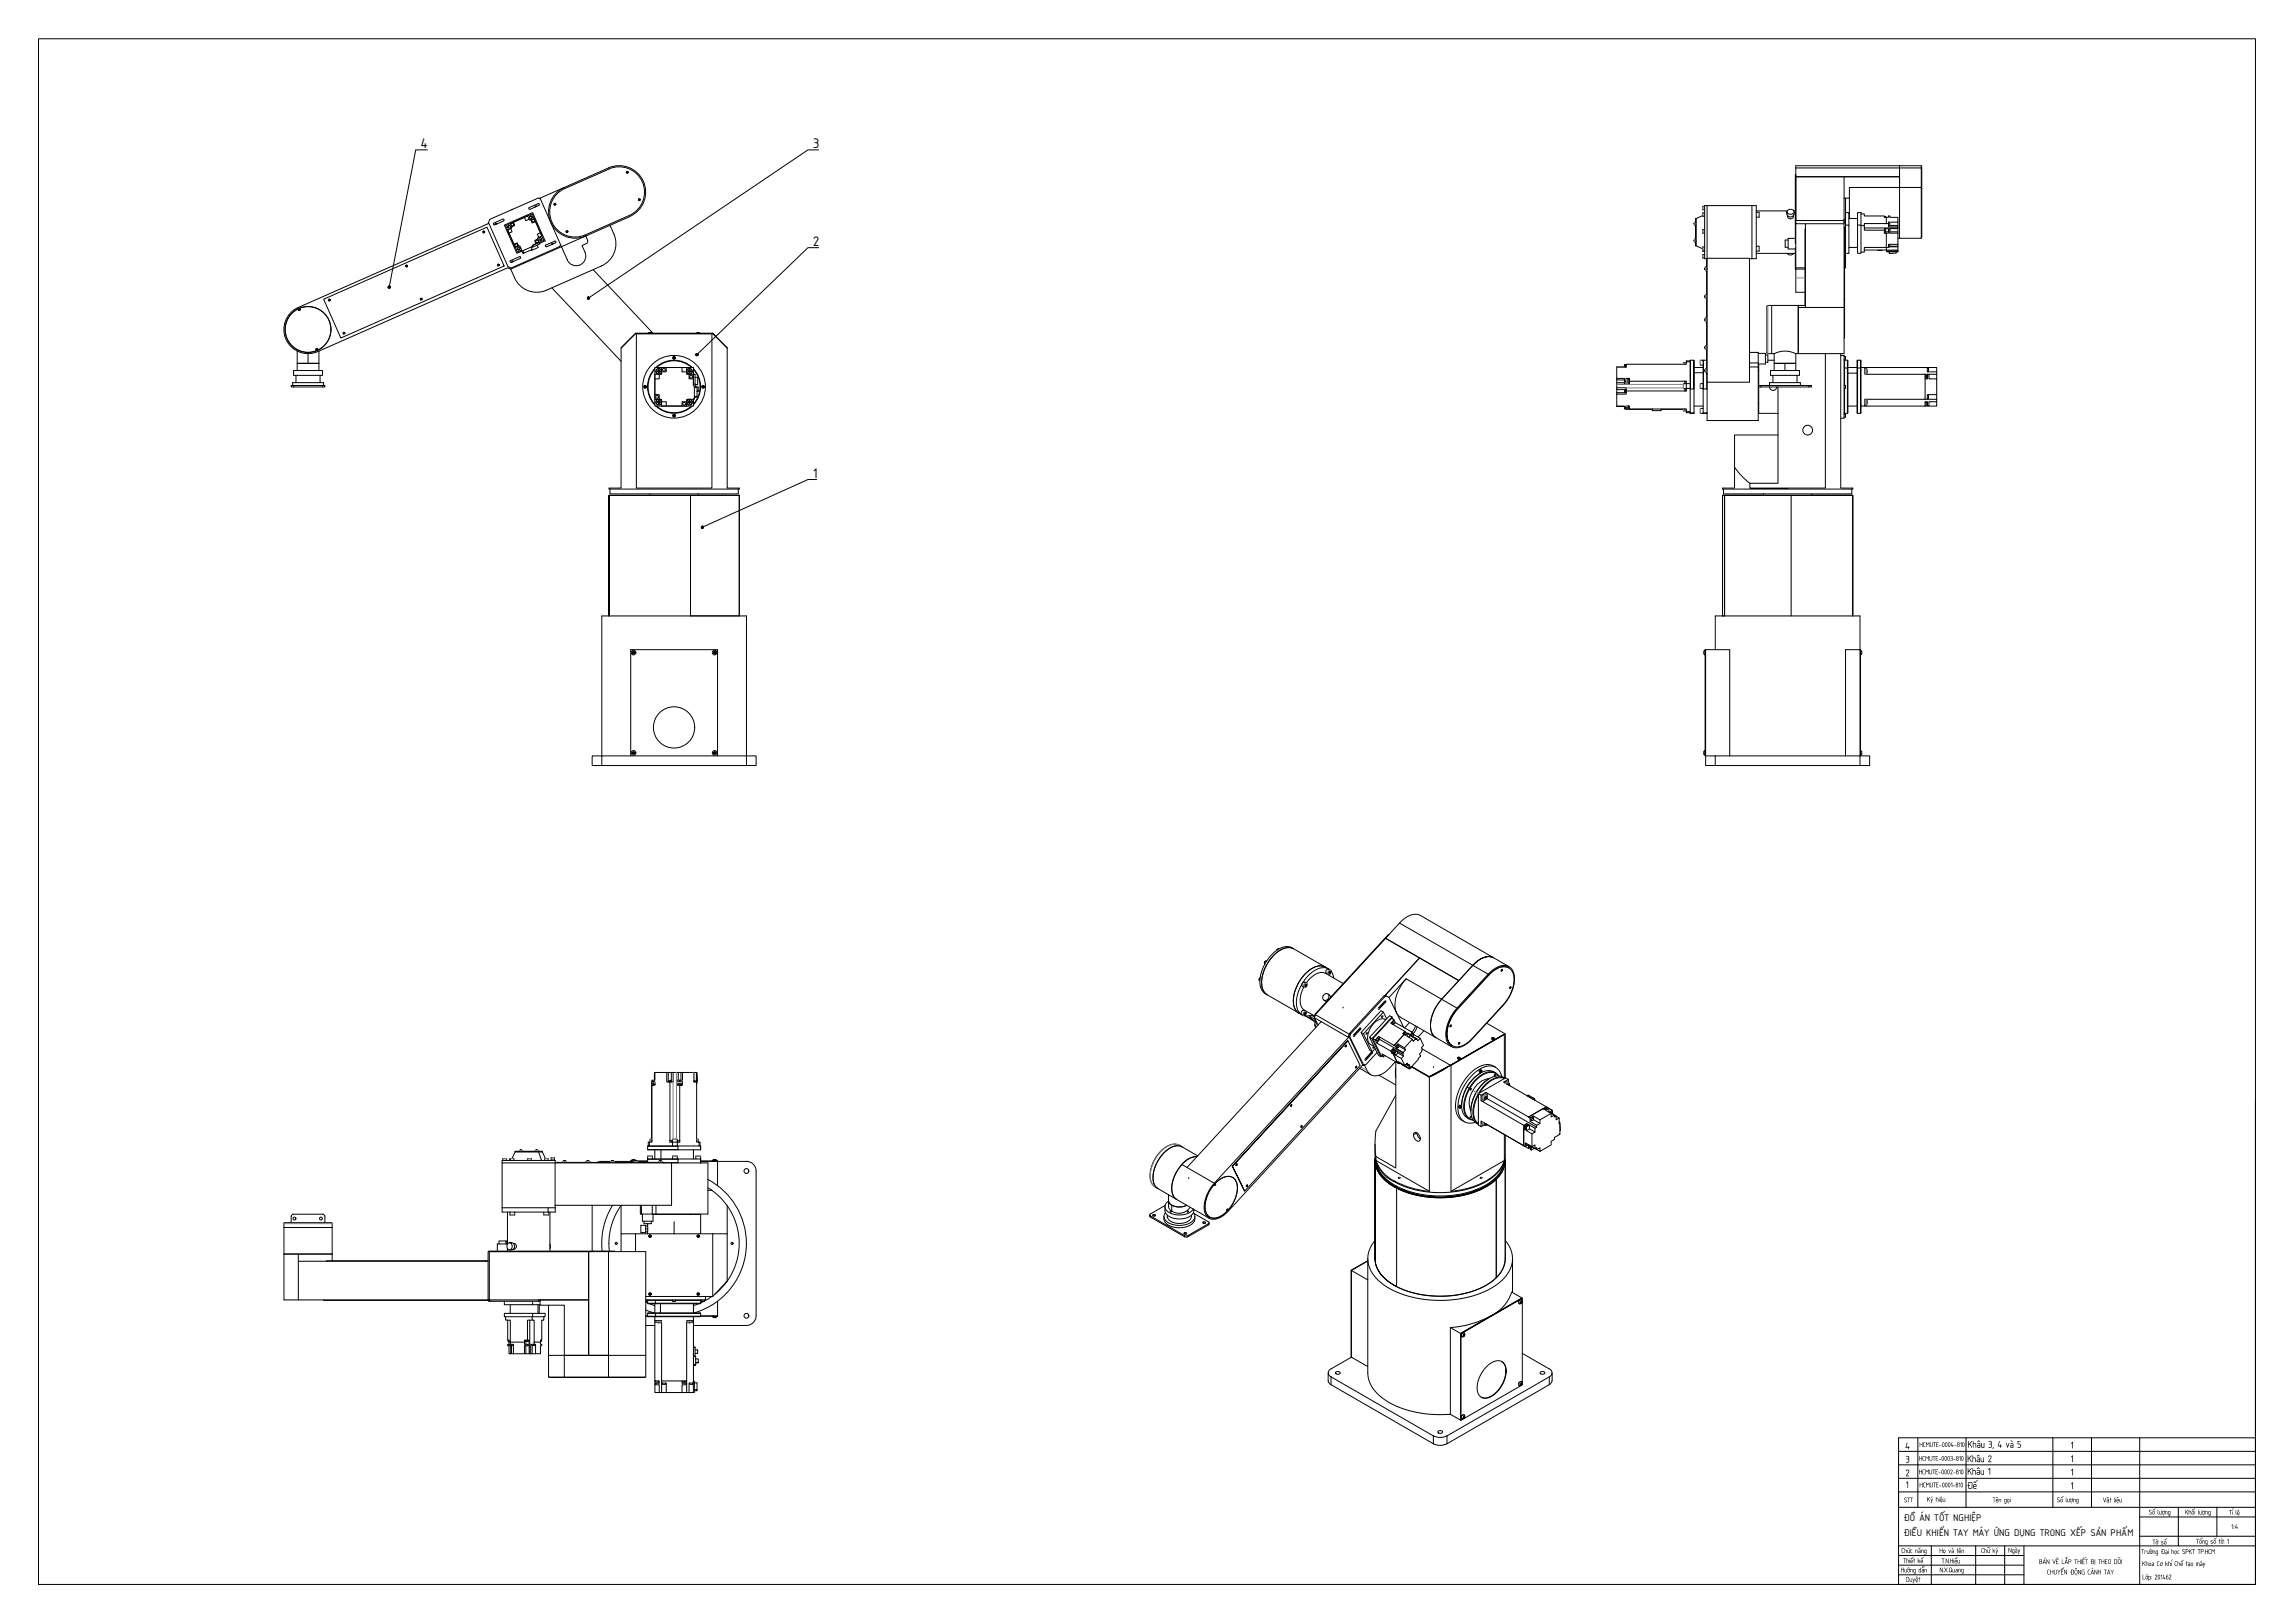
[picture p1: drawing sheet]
<svg xmlns="http://www.w3.org/2000/svg" width="1189mm" height="841mm" viewBox="0 0 1189 841" stroke-linecap="round" stroke-linejoin="round" font-family="sans-serif">
<defs><g id="words">
<g font-size="7.8">
<text x="218" y="77">4</text>
<text x="421" y="77">3</text>
<text x="421" y="127">2</text>
<text x="421" y="248">1</text>
</g>
<g font-size="5.4">
<text x="987" y="751">4</text>
<text x="1020" y="750">Khâu 3, 4 và 5</text>
<text x="1073" y="751">1</text>
<text x="987" y="758">3</text>
<text x="1019" y="758">Khâu 2</text>
<text x="1073" y="758">1</text>
<text x="987" y="765">2</text>
<text x="1019" y="764">Khâu 1</text>
<text x="1073" y="765">1</text>
<text x="987" y="771">1</text>
<text x="1019" y="771">Đế</text>
<text x="1073" y="772">1</text>
<text x="987" y="788">ĐỒ ÁN TỐT NGHIỆP</text>
<text x="987" y="796">ĐIỀU KHIỂN TAY MÁY ỨNG DỤNG TRONG XẾP SẢN PHẨM</text>
</g>
<g font-size="3.9">
<text x="987" y="779">STT</text>
<text x="1033" y="778">Tên gọi</text>
<text x="1066" y="778">Số lượng</text>
<text x="1090" y="778">Vật liệu</text>
<text x="1113" y="785">Số lượng</text>
<text x="1132" y="785">Khối lượng</text>
<text x="1155" y="785">Tỉ lệ</text>
<text x="1156" y="792">1:4</text>
<text x="1115" y="800">Tờ số</text>
<text x="1138" y="800">Tổng số tờ: 1</text>
<text x="985" y="805">Chức năng</text>
<text x="986" y="810">Thiết kế</text>
<text x="1005" y="805">Họ và tên</text>
<text x="1027" y="805">Chữ ký</text>
<text x="1041" y="805">Ngày</text>
<text x="1110" y="805">Trường Đại học SPKT TP.HCM</text>
<text x="985" y="815">Hướng dẫn</text>
<text x="1005" y="815">N.X.Quang</text>
<text x="1057" y="810">BẢN VẼ LẮP THIẾT BỊ THEO DÕI</text>
<text x="1061" y="816">CHUYỂN ĐỘNG CÁNH TAY</text>
<text x="1110" y="812">Khoa Cơ khí Chế tạo máy</text>
<text x="988" y="820">Duyệt</text>
<text x="1110" y="818">Lớp: 201462</text>
</g>
</g></defs>
<!-- layer: 0 -->
<g fill="none" stroke="#000" stroke-width=".52">
<path d="M289 100l4-2 23-10a13 13 0 0 1 17 6 13 13 0 0 1-7 18l-23 10a13 13 0 0 1-16-5 13 13 0 0 1 2-17zM292 97l-12 6 11 25 13-6M292 97l23-10a14 14 0 0 1 18 7 14 14 0 0 1-7 18l-22 10M292 97a14 14 0 0 0-7 18 14 14 0 0 0 19 7M325 89h.1M931 87v-1h65v1M931 87h53v5h-53zM956 92h-25v22M984 97h12v26h-12M984 97v-10h12v10M984 86v1M984 97v26"/>
<path d="M996 98v25M996 88v10M996 86v2M253 115v1l-98 43M256 116l5-2-5 3M257 116h1h-1zM263 118h.1M263 117v1M264 117l-1 1M265 118l-2 1 1 2M266 109h-1M266 115l6-2 1 1h1h1l1 2 2-1 2 6h-2l1 2v1l-2 1 1 1-2 1v1l-6 2-1-3v1l-1-2-2 1-2-6 1-1v-2l2-1z"/>
<path d="M266 115l-2 1 1 2M272 113l1-1 1 2M272 113l4-2 4 10M272 113l-10 4 2 4M274 108h1M275 112h1M275 112h.1M275 114l2-1 1 2M278 107h-1h1M279 105v1l-4 2M279 106l-5 2M280 103h.1"/>
<path d="M280 103h-1l-25 11-1 1 10 23 2 1 25-11 1-1M288 106h-1M316 117l2 4M331 103v1M878 116h.1M878 116l1 1M879 115l-1 1M879 113v14M882 109h.1M882 112h.1M882 107v2M882 112l-3 1"/>
<path d="M882 110v2M882 119v2M882 119h.1M882 107h.1M882 110h.1M882 119h1M882 109h1M882 107h1M882 112h1M882 110h1M885 107v27M908 107v27"/>
<path d="M910 109h16M910 110h2M912 110h.1M912 112l-2 1M912 110v2M926 110a1.7 1.7 0 0 0 2 1 1.7 1.7 0 0 0 1-2l-1-1-2 1v2a1.9 1.9 0 0 0 2 1 1.9 1.9 0 0 0 2-1v-1M926 112l1 1a1.5 1.5 0 0 0 2 0 1.5 1.5 0 0 0 0-1M930 109h.1M930 114l1 2M930 114v-24l1 24M930 114h1M930 116v10"/>
<path d="M931 116v23M936 119v36M936 116h-5v-2h25v2M956 103v-11h28v5h-26v6h-2M956 118v37M956 114v1v-1M956 114v-11v11M956 114h.1M956 115v23M956 117h2v14h-2M956 110h2v7M958 113h5"/>
<path d="M958 103v10M963 110h1v7h-1zM963 117v14h1v-14M964 117h2v2h11v2h1v7h-12v3h-2M964 111h2v1h11v1h1v3h-12v1M966 118h18M977 119v1M977 112h.1M977 120h.1M977 112v1M978 116h1v2h5M978 113l1-1v1h5v4"/>
<path d="M979 119v2h-1M979 116v1M979 117h5v1M979 119v2h5M984 118h-5v1v-1h-2v1M984 115h-5v1M984 118h.1M984 118v2M259 137h-1v1M264 121l4 10 2-1M265 139h-2l-98 43a13 13 0 0 1-17-6 13 13 0 0 1 7-17M265 135h1l-1 1z"/>
<path d="M266 127l1 1h2M268 129h1M269 129v1M270 134v-1h-1l-4 2-1 1h1l5-2M270 130l1 1h1M275 128l1 1-4 2-1-1M278 127l1 1-4 1M279 124v2h-1M279 126h1l-5 2M279 126l-3 1M280 126l3-1-7-15-15 7 7 14 2-1M280 121l1 1-2 1"/>
<path d="M280 121l2 4-3 1M280 124h.1M281 124h-1M281 124l-1 1M283 128v-1l4-2h1v1l-5 2M286 126h1l-1 1zM294 120h-1M294 135l-3-7-26 11 2 5M304 122v4l-2 1 1 4a5 5 0 0 1-2 6 5 5 0 0 1-7-2M307 140l31 33M318 121a13 13 0 0 1-6 17l-29 12a13 13 0 0 1-16-6M878 125h.1"/>
<path d="M878 125h1M878 124v1M878 124h.1M879 124h-1M879 125v2M879 127l3 2M882 121h.1M882 130h1M882 134h.1M882 130h.1M882 128v2M882 132v2"/>
<path d="M882 128h.1M882 132h.1M882 121h1M882 128h1M882 134h1M882 132h1M884 139v1M884 140h.1M884 138v1M884 138h.1M884 139l1 63h-2v-15M884 134l1 5"/>
<path d="M885 134h22v64h-22zM885 134h-2v-27h27v27h-3M910 130h2M910 131h20M910 128h2M912 128h.1M912 130h.1M912 128v2M926 131l2 1 2-1M927 124h-2v4h2M930 128l1 11M930 139h1"/>
<path d="M930 124h-3v5h3M931 139h4M935 139h-4v12h4M956 138v1M958 128h5M966 130h12M973 130h2M977 120h2M978 121h.1M978 130h6h-6zM978 130h6M979 128h5"/>
<path d="M979 130v1M979 130v1h4v-1M979 127v1M979 120h5v1M984 127h-5v1h-1v2M984 127v1h-5M984 121v6M984 128v2M155 160v1l-1-1a12 12 0 0 0-5 16 12 12 0 0 0 15 6v-1h1M155 160a12 12 0 0 1 15 6 12 12 0 0 1-5 15M168 155l84-37 9 20-84 37zM219 155h-1"/>
<path d="M286 149l36 38M884 153v2M918 158v25a19 19 0 0 1 12 0h2v-25v25h24v-24h-24M935 155v3M936 158l-20 1v24h2M936 159v-43h20v43M956 155v20M179 173l-1-1v1M329 173l-7 7v73h-6h67h-6v-73l-8-7 8 7M329 173l-7 7M330 173h39v80h-39zM336 173h.1"/>
<path d="M336 173h2M336 172v1M337 172l1 1M338 173h.1M361 173h.1M361 173h2M361 172l2 1M362 172l-1 1M363 173h.1M369 173h-40h40M884 165v1M884 166v1"/>
<path d="M884 166h.1M884 167h.1M884 179v1M884 179h.1M884 165h.1M152 200v-2h16v2M152 200h15v1h-15zM152 200h-1v1h1M152 192h15v3h-15zM153 195v3M154 182v6h11h-11v4M160 183v5"/>
<path d="M165 182v10M166 195v3M167 200h1v1h-1M339 191a14 14 0 0 0 0 19M339 191a13 13 0 0 0 0 18M340 190a14 14 0 0 1 19 0M340 190a13 13 0 0 1 18 0M341 193h.1M341 192v1M341 192h.1M341 193h1M341 192h1"/>
<path d="M342 192h.1M342 193h.1M342 194h-3v2M342 192v1M343 193h2v-3h8v3h3v1h1v2h2l1 11h-4v1h-3v2h-8v-2h-2v-1h-1v-3h-3v-8h3v-2h1zM343 192a1.6 1.6 0 0 0-3-1 1.6 1.6 0 0 0 1 3M343 193l-1 1M345 190h-2v3M349 185l1 1zM353 190h3v3M356 192a1.5 1.5 0 0 1 2-1 1.5 1.5 0 0 1 0 3M356 193l1 1h2v2"/>
<path d="M357 193h.1M357 192h.1M357 192v1M357 192l1 1M357 192h1M358 192v1M358 193h-1M359 191a13 13 0 0 1 0 18M359 191a14 14 0 0 1 0 19M359 194h.1M359 194v-4h-20v20h20v-3M359 199h2v2"/>
<path d="M359 194h1v5M359 194v6M360 196h2v3h-1M838 196h4v2h1v-2h1M838 199v2h5v2M838 196v1h4M838 190h4v-1h1v1M838 190v6M838 197v1M838 199h.1M842 198v1h-4M842 198h-4v1"/>
<path d="M842 190h.1M843 198v1h1v-1M843 190h-1h-4M844 196v1M844 198v1M844 197v1M844 197v1h30v3h2M872 199v2M872 188v1M872 188h.1M872 199h.1M873 188h1"/>
<path d="M873 199h1M873 198v1M876 187h-2v2h-31v1h-5M876 187h-2M876 199h-3M876 187v15h2M878 187h-2v15M878 187v15zM878 190h5M878 193h5M881 199v2M881 199h.1"/>
<path d="M881 199h2M883 189h-2v-2h2v15M884 192v1M884 180h.1M884 192h.1M884 180v1M884 181h.1M884 193h.1M884 191v1M884 191h.1M884 187h-1M907 190h4v28h-26v-20"/>
<path d="M907 183h4v5h-4M911 183h4v6h-4M911 192h.1M911 188v2M911 189v11M913 200h25v1h-25M913 200h-2v1h2M913 200v1M915 184h1v4h-1M916 187h3M917 200v-2h16v2M918 192h15v3h-15z"/>
<path d="M919 195v3M919 183v9M925 192v-4h6v4M931 183v5h-12h6M931 195v3M938 200h1v1h-1M946 183v70h-20M954 183v70h6h-34M954 184h2v33h-2M956 185h.1M956 200h.1M956 200v-9h1v23"/>
<path d="M956 187h1M956 187h.1M956 187v4M956 185v1M956 200v1M956 186h.1M957 187l1 27h-2M957 187v4M958 190h4M958 193h4M963 187v27M963 191h1v23"/>
<path d="M963 187h1M964 187v3M964 187v4M964 190h2v4h32v13h-32v3h-2zM966 191l1 1M966 190h1v2M967 190h32v3h5v1M967 193v1M967 192v2M998 194v1M998 194h1M998 195v1"/>
<path d="M999 191v1M999 190h5v3M999 194v2h-1M999 194h1v2h4v8h-5v3h-1M1000 194h4v2M334 200l1 1zM339 204v3h3M340 210a14 14 0 0 0 19 0M340 210a13 13 0 0 0 18 0M341 209v-1zM341 208v1M341 208h.1"/>
<path d="M341 207a1.5 1.5 0 0 0-1 2 1.5 1.5 0 0 0 3 0M341 209h1M341 208h1M341 208l1 1M342 208h.1M342 208v1M342 208h-1M342 207l1 1M342 209l-1-1 1 1M343 208v2h2M349 215l1 1zM356 208v2h-3"/>
<path d="M357 209v-1zM357 208h.1M357 208v1M357 207l-1 1M357 209h.1M357 208l1 1zM357 208h1M358 207a1.5 1.5 0 0 1 0 2 1.5 1.5 0 0 1-2 0M358 208v1M359 207h.1M360 201h1v4h-1M361 200h1v3h-1"/>
<path d="M361 205v1h-1M362 203h-1M364 200l1 1zM838 210h4v2h1v-2h1v2h30v1h2M838 201v1h5h-1v1h1h-5v1M838 210l4 1M838 202v1M838 204v6M842 202v1M843 202v1M843 211h.1M843 203h.1"/>
<path d="M843 211h1M843 211v1h13M844 210v1M844 211v1M856 212v1h5v-1M861 212h11M872 213h.1M872 201h.1M872 212v1M873 213h1M873 201h1M873 202h1"/>
<path d="M873 201v2M874 201v2h-31v1h-5M874 213v1h2M876 214h2M876 202v12h2v-12M878 214h.1M878 210h5M881 214h.1M881 201h.1M881 201h2M883 212h-2v2M883 202v12h2"/>
<path d="M883 214h.1M883 202h.1M885 202h.1M885 214h-4M911 209h.1M911 201v13h10M917 200a1.9 1.9 0 0 0 2 2 1.9 1.9 0 0 0 2-2M921 201v49h-14M956 215h.1M956 214h.1M956 201v13M956 215v1"/>
<path d="M956 201h.1M958 210h4M964 210v4h-1M966 210h32M967 207v1M967 209v1M967 209l-1 1M967 208v1M998 209v1M998 210h1M999 205v1M1004 204v3h-5"/>
<path d="M1004 207v1h-4v2h-1v-2h-1v2M1004 208v2h-4M921 225h-22v17M316 257h42v62M316 253v3h67v-3M337 256v1M358 257h25v62h-25zM358 257h.1M362 256v1M383 257h-67v62M893 257h1v62h-1zM893 257h35"/>
<path d="M893 253v3h67v-3M894 257h.1M899 242l4 5 4 3M899 242v11h-6h33h-19v-3M914 256v1M939 256v1h20M959 257h.1M960 257v62v-62M960 257h-32v62M960 257h-66v62M316 319v-62v62M328 338h1z"/>
<path d="M370 338h1zM884 337l-1 2h1M884 339h.1M884 337h.1M884 337v2M884 337v55v-55h12v55M889 337v-18h75v18h-8v55M964 339h.1M964 337h.1M964 337l1 2h-1M964 337v2M312 392h75v5h-75z"/>
<path d="M312 397h-5v-5h5v-73h75v73h5v5h-5M327 392v-55h45v55M328 390h1v1zM370 390h1zM884 389l-1 2h1M884 389v2M884 391h.1M884 389h.1M884 392h5v5h-5zM889 392h75v5h-75M964 392v-55v55h5v5h-5M964 391h.1"/>
<path d="M964 389h.1M964 389l1 2h-1M964 389v2M725 478l5-3a7 7 0 0 1 6-1l46 27M725 478l38 22 5-3a7 7 0 0 1 6-1 9 9 0 0 0-11 4l-7 8-38-22zM656 499v1M656 498l-1 1M656 498h-1v1M656 498h.1M663 492h-1M663 492h.1M670 492a11 11 0 0 0-12 5 16 16 0 0 0-3 17l2 1"/>
<path d="M670 492a8 8 0 0 0-11 2 18 18 0 0 0-5 19l3 2M670 492a11 11 0 0 0-12 6 15 15 0 0 0-3 16l2 1M670 492l17 9M720 484l-38 41zM736 496l20 12-9 10-18-11-9 10-2-1zM652 508l1-1v1M653 508h.1M657 515l16 10M676 512a9 9 0 0 0 0 11l5 4M676 509a1.5 1.5 0 0 0-1 2l1 1a2.1 2.1 0 0 1 1-3 8 8 0 0 1 10-5l9 6M676 509l1 1M677 510l-1 1"/>
<path d="M677 510v1M677 510v1h-1zM677 510l-1 1h1M677 510v1l-1 1M686 516a1.7 1.7 0 0 1 2 0 1.7 1.7 0 0 1 0 2 1.7 1.7 0 0 1-2 0zM686 518l1 1M687 501a10 10 0 0 0-11 5 17 17 0 0 0-4 17l1 2M687 501l1 1M687 519h1M688 515l2 2M689 502a1.4 1.4 0 0 0-2 1 1.4 1.4 0 0 0 0 1l1 1M689 504h.1"/>
<path d="M689 502l1 1M689 502a10 10 0 0 0-12 5 17 17 0 0 0-4 17l2 2M689 502h.1M689 504l1-1-1 2zM689 503a.8 .8 0 0 1 1 0 .8 .8 0 0 1 0 1 1.1 1.1 0 0 1-2 1 1.1 1.1 0 0 1 1-2zM689 503v1M689 503h.1M689 503h1M690 516v1M690 503h.1M690 503l1 4M717 520h.1"/>
<path d="M718 519h-1M718 516l18-20-18-10-36 40M718 519l-4 4zM718 516h-1l-18 19v2h1M718 516h-1M718 519h-1l-3 3M719 516h-1l-18 20v1l7 15M729 507a18 18 0 0 0-5 18l-4-8M771 505l-8-5-16 18a17 17 0 0 0-4 18l1 2M771 505a9 9 0 0 1 12-3 15 15 0 0 1-3 17l-17 19a9 9 0 0 1-12 3 15 15 0 0 1 3-17zM772 505l-17 18M778 503v-1v1"/>
<path d="M782 502a9 9 0 0 0-11 3M782 512l1-1-1 1M673 525l2 1M675 526h1M676 525h1l-1 1zM676 524a.7 .7 0 0 1 1 0 1 1 0 0 1 0 2 1 1 0 0 1-2 0 .8 .8 0 0 1 1-1zM676 525l1 1M676 525h.1M676 525h1M677 524h-1a1.4 1.4 0 0 0-2 0 1.4 1.4 0 0 0 1 2M678 526l4 3M679 527h.1"/>
<path d="M679 527v1M680 526h-4M681 527l2 4M682 525l-1 2-1-1M682 532h.1M682 529l-5-3 5 4M682 529l-1 2 1 1M682 530v3M685 529l-4-2 1-1 17 10v2M696 522h.1M698 539l-59 65zM699 539l6 13-60 65"/>
<path d="M699 538l-70 75a15 15 0 0 0-4 17 6 6 0 0 0 10-1l71-77h1M699 538l-14-9-70 76M699 537l8 15M699 535l1 1M702 536h.1M705 533h.1M705 533l-4 4zM705 533l-4 3M705 535l5 9 1 1M710 538l4 9 2 1M711 538l5 10v-1M711 538l5 9 1 1-1-2 8 5-2-5h-1"/>
<path d="M713 539v1M714 538v1zM714 537l-1 2-2-1 10-10h1l-1 2 7 4-1 2h1l-6 6M715 539l-2 1 8 5 1-2 1 1-1 2h1l1-1 3 1M717 524h-1l-11 11 2 1M718 528a7 7 0 0 0-8 6l-1 3v3l1 1 2 1M719 528l-2-4-10 12 4 9 2-2M720 526l1 1-10 11h-1zM721 527l1 1M722 531l1-1 8 5M722 528l1 2M726 531h.1"/>
<path d="M727 532l-3-7 2 2 18 11M728 535h1M728 535l-1 1M728 535h1l-1 1M728 536h.1M728 534v1M728 535v1M729 535v1M730 537h1l3 1M730 536l1 1M731 530l-3 3M731 535h1l-1 1 3 2"/>
<path d="M731 535h.1M732 537l1-1-1 1M732 539v1l2-2 1 1 1-1 2 4-1 1v2l-1 1v1l-6 7 1-1-1-1-1-1-1 1-2-4 1-1v-2l1-1v-1zM732 539l-3-2 1-1v-1l-2 2v-1l-6 6M732 535l-1 1M732 536h1M733 536l3 2M734 532l-2 3M734 532l-2 4v-1M738 534l-3 3M744 538l8 4M752 531l-1 1"/>
<path d="M755 522l-8-4a17 17 0 0 0-4 18l1 2M755 523l17-18a8 8 0 0 1 11-2 16 16 0 0 1-4 18l-16 17a8 8 0 0 1-12 3 16 16 0 0 1 4-18 16 16 0 0 0-4 17l2 2M770 530l10 6M773 538l1 1v-1M773 538h.1M773 538h1zM774 538h.1M780 536v23M339 556v4h-1v1h1v1h-1v30h-1v2M339 556v4M339 556h7M346 556v5h1v31h2"/>
<path d="M346 556v5M346 556h2M348 560v1M349 556h-1v5M351 556h-2v5h-3M351 556h.1M351 556v4h1M351 556h1v4M352 556h1M354 556v4h-2v1h2v1M354 556h-1v4M354 556h6"/>
<path d="M360 556v5h1v31h1v2M360 556v4M360 556h1v5h-1M360 560v1M361 556v6M361 557v3M697 542h1M698 542h-1zM703 553h-1M703 553h.1M703 552v1M705 554l5 3"/>
<path d="M708 549h.1M708 548h.1M711 545h.1M711 545v1l-3 3zM711 546v-1l-3 4M712 542l-1 1 1-1M714 545l-6 7h-1M715 557l8 5M718 547l-1 1M721 545v1M721 545h1v-1v1M721 545h1"/>
<path d="M722 545l-1 1M722 543l1 2M722 546h.1M722 544h-1v1M722 546l1 1-1-1 2 5h1v-1l3 2M722 542l2 1 3 2M722 542l-8-5 1 2 12 7M723 546v1l3 1M723 550l-3 3a8 8 0 0 1-11 3l-2-4M723 542l1-1 4 2M723 554v4M723 550v55l-10-6v2"/>
<path d="M724 543h.1M724 545v1l3 1M724 551h.1M724 541l1 1h-1v1M724 546l-1 1M725 550l1 1M725 542l3 2M725 551h1M725 551h.1M726 551h.1M729 552l2 1M729 551l1 1"/>
<path d="M730 552h.1M730 554l-4-3 4 3M731 553h.1M732 553l9 5v59M732 553l9 5M732 553h-1M737 543l15 9 28-16-28 16M741 558l11-6zM743 553h.1M750 553l-9 5M755 548l1 1 1-1M755 548h.1"/>
<path d="M756 548h.1M756 540v1M757 548a.7 .7 0 0 1-1 1 .6 .6 0 0 1 0-1h1M757 548h.1M767 556h.1M767 556a21 21 0 0 0-10 17M767 555h1M767 555h.1M767 555h1l-1 1zM767 555v1zM768 555h-1M768 555h-1l1 1"/>
<path d="M768 556h.1M768 555h.1M768 555l-1-1v2M772 559a20 20 0 0 0-10 17 13 13 0 0 1 10-17M775 556a9 9 0 0 0-11 3 18 18 0 0 0-5 19l2 2M775 553a10 10 0 0 0-13 3 22 22 0 0 0-7 22l2 2 2 1M777 558a7 7 0 0 0-11 0 19 19 0 0 0-6 20l1 2h2M777 558a7 7 0 0 0-11 0 19 19 0 0 0-7 20 5 5 0 0 0 4 2M778 558a7 7 0 0 0-11-4 24 24 0 0 0-11 24 6 6 0 0 0 9 4M780 559v-23l-28 16v65a33 33 0 0 0 27-14l1-2v-13M780 559a12 12 0 0 0-13 7M782 559v2"/>
<path d="M338 562h1M339 561h.1M339 561h-1v29h-1v2M339 561h-1v1M346 560h2M346 561v-1h2v1M351 562h1M351 562h.1M351 562h2M352 561h-1v1M353 561v1M353 562h-1v30h-3v2"/>
<path d="M353 562h1M353 562v-1h-2v1M354 562h-1M360 560h.1M360 561h.1M361 561h.1M669 573h.1M669 572v1M723 568l-10 18v6v7M756 574h1M757 574h.1M757 573v1z"/>
<path d="M757 573v1M757 573h.1M757 573h-1v1M757 573l-1 1h1M760 563l1 1M762 564h1l-1 1zM762 579h1h-1zM766 567a13 13 0 0 0 0 15M766 567l14-8h2l-3 2 22 13-9 5 8-4 2-1h1l-2 1 3 2M768 571v-1v-2l-2-1v16l2 1v-3l22 13v-11M769 570h-1M769 570h.1"/>
<path d="M769 561l3-2a7 7 0 0 1 8 0 10 10 0 0 0-12 5 16 16 0 0 0-3 18l1 1a9 9 0 0 1-3-12l2-5zM769 569h1zM770 569h.1M770 569v-1v1M770 566l-2 2M770 566h1M770 566v1M770 569h1M770 568a1.5 1.5 0 0 0-2 0 1.5 1.5 0 0 0 1 2M771 568l-1 1-1 1M771 569l-3 2 22 12 1-1 1 1-1 1 2-1 2 2M771 569v-3l22 13v2l3 2"/>
<path d="M771 569l25 15M780 561h1h1l-1 1M781 562h.1M782 562h-1M782 561v2M782 561l1 2M793 579l2-1 3 2M794 579l-1 1 1 1h-1M795 578v1h-1M795 570v-1v1M795 569l-3-2-1 1 4 2M800 574v1"/>
<path d="M800 574l1 1M801 575v-1l4 1-2 1 5 3M803 576l3 2M803 574v2M804 577h1M805 575v2h-2M267 597h14M267 597l-2 3M269 596h.1M269 596v1M270 596h.1M270 596h-1"/>
<path d="M270 596h1M271 596h.1M271 596v1M277 596h.1M277 596v1M278 596h-1M278 596h.1M278 596h1M279 596h.1M279 596v1M279 597l2 4M281 597l2 3"/>
<path d="M286 600h1v1h-1zM336 594h15v2M336 596h15M336 599v2h15M336 599h2M337 592h-1v2M338 599v2M339 596v5M343 596v5M347 591h1M348 591v1M348 592v-2h3v4"/>
<path d="M351 599v2M351 599h-2v2M351 591h1M351 591v1M351 594h-15v2M351 594h12v2h-12M359 596v5M361 590h1M362 590h.1M362 590v2M362 592h1v2M363 594h.1"/>
<path d="M363 599h-2v2M363 594v2M363 599v3M613 594a8 8 0 0 0-12 3 15 15 0 0 0-3 17l1 1M613 594a10 10 0 0 0-12 7 13 13 0 0 0-2 14l1 1M613 594a10 10 0 0 0-12 6 13 13 0 0 0-2 15l1 1M613 594l8 5M620 599a11 11 0 0 0-8 4M620 599a17 17 0 0 0-13 17 6 6 0 0 0 3 6M674 584h1M674 584h.1M675 583v1"/>
<path d="M713 593v6a17 17 0 0 0 9 13M733 588l1-1 1 2 1 1M733 587a2.6 2.6 0 0 1 3 1 2.6 2.6 0 0 1-1 3l-2-1zM736 590h.1M768 581v1l1 1-1 1M769 582h.1M770 582h.1M770 582l-1 1M770 582l1 1M771 583l21 12v-2l1 1v2h1v-2l2 2M771 583h-2M780 600a13 13 0 0 1-5 11"/>
<path d="M780 588v11a18 18 0 0 1-13 15 53 53 0 0 1-45-2M790 584h.1M790 584l1 1M790 594v-2l4 2M791 584h-1M791 585h-1M791 592v1M791 593v1h-1M791 584v2l3 2M791 583v1v2l-1-1v9M791 583h-1v1M791 582v1"/>
<path d="M791 593h1l3 2M793 594v1M793 583v2l2 2M793 585l-2 1M793 595h-1M795 580l3 2M795 595l-1 1M797 596l1 1M798 580l6-3v2l2-1v1v-1v2l2-1v3v6l-2 1v1l-2 1v2l-6 4v-2l-2 1v-1h-1v-2l-1 1v-6l1-1v-2l1-1v-1l2-1zM808 582h.1M808 581v1M808 582v4"/>
<path d="M260 603h28M261 600v1M261 600h.1M261 600h1M262 600h.1M262 600v1M264 600v1M264 600h.1M264 600h2M265 600v1M265 600h.1M266 600h.1"/>
<path d="M266 600v1M274 600v1M274 600h-1M274 600h1M275 600h.1M275 600v1M282 600v1M282 600h.1M282 600h2M284 600h.1M284 600v1M286 601h.1"/>
<path d="M287 601h.1M288 603h60v22h-60zM288 603v-2h-28v27h28v-3M288 602h5M292 602h.1M292 602h1M293 602h-1M293 602h.1M293 602h1M304 602h1M304 602h.1M305 602h.1"/>
<path d="M305 602h1M317 602h-7M317 602h-1M317 602h.1M317 602h1M318 602h.1M318 602h9M327 602h3M327 602h.1M328 601h-1M328 601h1M329 602h.1"/>
<path d="M329 602h-1M329 601h1M330 602h.1M330 602h6M330 602h1M336 602h-9h2M336 601v1M342 602h-1M342 602h.1M342 602h1M343 602h.1M344 602l-51 1"/>
<path d="M344 602v1M348 603h19v26h-29M351 601v1h-7M351 602v1M351 601h12v1M351 601h.1M363 601h.1M363 602h.1M363 602h9h-9M367 611a37 37 0 0 1 20 37 37 37 0 0 1-27 32M367 615l2 2h-2M369 617l5 4 3 4"/>
<path d="M369 602h3h-3M369 602h.1M370 601h1h-1M370 601h-1M371 601h1M372 602h.1M372 614v-12h15a5 5 0 0 1 5 5v75a5 5 0 0 1-5 5h-28M599 615l1 1M600 616l10 6M606 619v7l1 2M616 611h.1M629 613l-16-10a16 16 0 0 0-5 17l2 2"/>
<path d="M629 614a14 14 0 0 0-3 16 7 7 0 0 0 10-3M630 613v1h-1M630 613v1a6 6 0 0 1 11-2 16 16 0 0 1-4 15h-1M630 613l-1 1M630 614h-1M630 613a7 7 0 0 1 10-2 15 15 0 0 1-6 18 5 5 0 0 1-7 2 5 5 0 0 1-2-7l1-6zM639 604l6 13-6-13M641 604h.1M641 603l-1 1M641 603v1M646 614h.1M646 615h.1"/>
<path d="M646 614v1M713 601a22 22 0 0 0 9 11M713 601l28 16M713 602a20 20 0 0 0 16 15 50 50 0 0 0 45-5l1-1a47 47 0 0 1-42 8 24 24 0 0 1-20-16zM713 602a23 23 0 0 0 18 16 50 50 0 0 0 43-7 15 15 0 0 0 5-9M718 610v1M722 612l9 4 10 1M724 615h-1M724 616a51 51 0 0 0 50-4 15 15 0 0 0 6-11v51a19 19 0 0 1-13 16 54 54 0 0 1-43-1zM727 616v1M728 616l2 2M728 617h.1"/>
<path d="M764 617h.1M765 616l-3 2M766 616v1M769 615h.1M775 611a49 49 0 0 1-43 8 25 25 0 0 1-19-15v-4a16 16 0 0 0 11 15M775 611h.1M775 611v51a48 48 0 0 1-40 9 28 28 0 0 1-22-15v-4a17 17 0 0 0 11 15M775 611v51l4-4 1-6M780 602l-2 5-3 4M780 601l-28 16M147 636h25M151 634v-4l1-1h16v1v4"/>
<path d="M172 634h-25v40h8M172 634v19M260 626h24M263 628v17h-5v3M264 628v2h3M267 630h.1M267 628v2M282 628v2M282 630h.1M284 628v2h-2M285 628v20M288 626h-4v2"/>
<path d="M307 625v23M317 625a37 37 0 0 0-5 23M322 625a34 34 0 0 0-6 23M322 625v14M322 625h.1M329 639h-7v10M332 625v4M332 635h3v4h-3zM333 629v4h5v-4M334 633v1h4v-1M335 635h1M335 638h1"/>
<path d="M335 637h1M336 635v3M336 634v1M336 638v1M338 625v4h-6M338 629h25v10M340 625v4M341 629h.1M349 633v6M358 629h.1M369 639v33h-34M369 639h-40v10"/>
<path d="M369 639h8v25l-8 8M377 625a34 34 0 0 1 0 39M377 625v14M596 630v1M596 630v1l18 10M596 630l18 10M599 630h-1M603 630a6 6 0 0 0 8 6 7 7 0 0 0 8-6M604 625v2a8 8 0 0 0 12 4l1-1a4 4 0 0 0 2-3M604 625l-8 4v1M604 628a4 4 0 0 0 4 6 9 9 0 0 0 11-3l-1-3M605 630a6 6 0 0 0 9 4l2-1"/>
<path d="M606 622a3 3 0 0 0-2 4 3 3 0 0 0 3 3 10 10 0 0 0 11-2M606 622a6 6 0 0 0 9 3 7 7 0 0 1-9-3zM607 624v4M610 622l17 9M615 639h-1M617 626a7 7 0 0 1-10 2M617 630v1l-1 2M619 629l7 4v1M625 634h-1M626 634v1l-10 6M626 634l-10 6M627 634l-1 1"/>
<path d="M636 627h.1M636 627h1M147 650h25zM155 650v4M251 653v1M253 653l-84 1M253 654h-98v20h98M254 649h-1v25h1v-25h51v25h-26h1M254 648l-1 1M262 645v-2v2M262 643h-3v2M263 647v1"/>
<path d="M264 644a1.7 1.7 0 0 0-1 2 1.7 1.7 0 0 0 2 1v-2l-1-1h1a1.9 1.9 0 0 1 2 2 1.9 1.9 0 0 1-2 2h-1M266 644a1.5 1.5 0 0 1 2 2 1.5 1.5 0 0 1-2 1M266 647h.1M285 645v2M308 648l-54 1 59-1M313 648l6 1M313 648v1M315 649h-10v53h10M319 644h.1M337 640v1M337 641h.1M362 640v1z"/>
<path d="M380 644h.1M614 640h2M614 641h2M614 640v1M616 640v1M709 653l-9 5v45v-45M709 653l-9 5 9 5M709 652v59a19 19 0 0 0 12 16 58 58 0 0 0 31 6v-45M713 652v-51v51M713 643a15 15 0 0 0 3 22 56 56 0 0 0 61 0 14 14 0 0 0 3-22M784 652v18M168 674h84"/>
<path d="M252 674h1M254 674h-1h1M261 674v2h15v-2M264 676v5M276 676h4M279 676v5M279 674h-25h25M280 674h25v28h-13v-26h-12zM284 676v38h8M335 679l4 1M335 674h.1M335 675h1"/>
<path d="M336 674h4v1h-4M336 674v1M336 675h27M336 674h.1M337 676l2 1M337 670v1M337 671h.1M339 676v4M340 674h9M340 675h23M342 676v4M349 674h1"/>
<path d="M349 674h.1M350 674h-1M350 674h13M359 676v4M362 670v1M362 676l-3 1M362 671h.1M363 674h.1M363 674v1M364 674h.1M365 674l-2 1M365 674h-1"/>
<path d="M366 672v2h-31M369 672l-4 2h-1M372 674v8M377 664l-7 7M377 664h.1M788 675h.1M788 675h1h-1zM788 675h1M788 674a1.3 1.3 0 0 0-1 0 1.3 1.3 0 0 0 0 2M788 674h1M789 673l-32 18 32-18v45l-32 18v-45M261 681h15v1h-15z"/>
<path d="M262 682v2h2v11h8v-1h1v-10h3M263 684v10h1M263 694v1h1M264 697v4h1M264 695v2M264 695v2h2v4M264 697h-1h2v4M265 697h1M265 697v4h1M272 695v2h1M272 694l1 1M273 697v4h-1"/>
<path d="M273 695v2M273 694v1h1v-1M273 694h1v3h-1h1l1 4M273 697h-1v4M275 684v17M276 697h1M276 682v2h1v11h3v-1h1v-10h1v-2M276 697v4h-1M276 681h7v1h-7M277 695v2h-2v4M277 697h1v4M280 695v2h1h-1v4h-4"/>
<path d="M280 695h.1M280 694v1l1-1M335 682h1M335 687h4M336 681h27M336 681v1M336 682h3M339 684v1M340 681v1h-4M340 685h1M340 684v1M341 685h-2v31"/>
<path d="M341 685h.1M341 685h1M342 685h.1M342 685h1M343 685h-1M343 685h.1M356 685h.1M356 685h1M357 685h.1M358 685h1M359 684v1h-2M359 682v2h-3v32h-13v-32h-4"/>
<path d="M359 698h1v5h-1zM359 684v14M360 699h2v2h-2M363 681v1h-24v2M363 682h9h-32M369 682h3M369 682h.1M369 682l1 1 2-1M372 682h.1M752 688l5 3M752 688a43 43 0 0 0 28-12l3-6 6 3-32 18M757 691v45"/>
<path d="M758 693h.1M758 691a.9 .9 0 0 1 1 1 .9 .9 0 0 1-1 1 1.1 1.1 0 0 1-1-2zM758 692h1M758 692h.1M759 692h-1M759 692h.1M759 692h-1zM759 691h-1v2M265 701h.1M266 701h6M273 701h1M275 701h.1"/>
<path d="M284 702h8M285 714h8M293 714h23M315 702v-53h20v65h-20v-12h20M315 702h-23v12h23M316 714h18M339 716h3v1h-3v1h3v4h1M339 718v4h3M339 716v1M340 716h1M343 716v1h2v5h8v-4h3v-1M343 717v5h2"/>
<path d="M343 717h2M353 716v1h3M354 716h1M355 716h.1M356 718v4h-3M356 716v1M357 717h2M359 717v5h-2M359 716h1v6h-1M359 703v14h-2v5h-1M359 703h2v4h-2M360 717h1v3h-1"/>
<path d="M361 707v1h-2M361 704h1v2h-1M362 706h-1M688 711v5M688 715l2 2M690 713v5l53 30M690 713l53 31M692 711h1a.9 .9 0 0 1 1 1 .9 .9 0 0 1-1 0zM709 708l-9-5-10 6a2.2 2.2 0 0 0-2 2 2.2 2.2 0 0 0 2 2M770 709a6 6 0 0 1 9-2 14 14 0 0 1-7 17 5 5 0 0 1-5-1 5 5 0 0 1-1-5l1-5zM778 706a5 5 0 0 1 2 4M780 709v2"/>
<path d="M780 710a15 15 0 0 1-11 14h-1M780 710h1M788 718h.1M788 717h1l-1 1zM788 717h.1M788 717h1M788 716a1.3 1.3 0 0 0-1 1 1.3 1.3 0 0 0 0 1M788 716h1M789 701l14 8a2.2 2.2 0 0 1 1 2 2.2 2.2 0 0 1-1 2M798 711h2a.9 .9 0 0 1 1 1 1 1 0 0 1-2 0h-1zM804 715l-1 2M804 711v5"/>
<path d="M361 720v1h-1M752 733l5 3M758 735h.1M759 734v1zM759 734v1M759 734l-1 1zM759 733a1.3 1.3 0 0 0-1 1 1.3 1.3 0 0 0 0 1M759 733h.1M743 744a8 8 0 0 0 7 0M743 748a8 8 0 0 0 7 0M743 744v4M745 742l1-1a1.1 1.1 0 0 1 2 1 1.1 1.1 0 0 1-2 1l-1-1z"/>
<path d="M750 744l53-31v5l-53 30z"/>
<circle cx="325" cy="89" r=".5"/>
<circle cx="325" cy="89" r=".4"/>
<circle cx="264" cy="118" r=".7"/>
<circle cx="266" cy="116" r=".7"/>
<circle cx="275" cy="113" r=".7"/>
<circle cx="276" cy="114" r=".7"/>
<circle cx="288" cy="106" r=".5"/>
<circle cx="288" cy="106" r=".4"/>
<circle cx="331" cy="103" r=".5"/>
<circle cx="331" cy="103" r=".4"/>
<circle cx="211" cy="138" r=".5"/>
<circle cx="211" cy="138" r=".4"/>
<circle cx="251" cy="120" r=".5"/>
<circle cx="251" cy="120" r=".4"/>
<circle cx="258" cy="137" r=".5"/>
<circle cx="267" cy="127" r=".7"/>
<circle cx="269" cy="129" r=".7"/>
<circle cx="278" cy="125" r=".7"/>
<circle cx="280" cy="124" r=".7"/>
<circle cx="294" cy="120" r=".5"/>
<circle cx="294" cy="120" r=".4"/>
<circle cx="171" cy="155" r=".5"/>
<circle cx="171" cy="155" r=".4"/>
<circle cx="218" cy="155" r=".5"/>
<circle cx="155" cy="160" r=".4"/>
<circle cx="160" cy="171" r="12"/>
<circle cx="178" cy="173" r=".5"/>
<circle cx="164" cy="181" r=".4"/>
<circle cx="341" cy="192" r="1.4"/>
<circle cx="344" cy="192" r=".7"/>
<circle cx="349" cy="185" r=".7"/>
<circle cx="349" cy="185" r=".6"/>
<circle cx="349" cy="185" r=".3"/>
<circle cx="357" cy="192" r="1.4"/>
<circle cx="358" cy="195" r=".7"/>
<circle cx="334" cy="200" r=".7"/>
<circle cx="334" cy="200" r=".6"/>
<circle cx="334" cy="200" r=".3"/>
<circle cx="341" cy="206" r=".7"/>
<circle cx="341" cy="208" r="1.4"/>
<circle cx="349" cy="200" r="16"/>
<circle cx="349" cy="215" r=".7"/>
<circle cx="349" cy="215" r=".6"/>
<circle cx="349" cy="215" r=".3"/>
<circle cx="355" cy="209" r=".7"/>
<circle cx="357" cy="208" r="1.4"/>
<circle cx="364" cy="200" r=".7"/>
<circle cx="364" cy="200" r=".6"/>
<circle cx="364" cy="200" r=".3"/>
<circle cx="937" cy="223" r="2.5"/>
<circle cx="328" cy="338" r="1.2"/>
<circle cx="328" cy="338" r=".6"/>
<circle cx="328" cy="338" r=".4"/>
<circle cx="370" cy="338" r="1.2"/>
<circle cx="370" cy="338" r=".6"/>
<circle cx="370" cy="338" r=".4"/>
<circle cx="349" cy="377" r="11"/>
<circle cx="328" cy="390" r="1.2"/>
<circle cx="328" cy="390" r=".6"/>
<circle cx="328" cy="390" r=".4"/>
<circle cx="370" cy="390" r="1.2"/>
<circle cx="370" cy="390" r=".6"/>
<circle cx="370" cy="390" r=".4"/>
<circle cx="778" cy="503" r=".4"/>
<circle cx="783" cy="512" r=".4"/>
<circle cx="708" cy="535" r=".4"/>
<circle cx="716" cy="527" r=".4"/>
<circle cx="722" cy="530" r=".6"/>
<circle cx="752" cy="532" r=".4"/>
<circle cx="774" cy="538" r=".6"/>
<circle cx="697" cy="542" r=".4"/>
<circle cx="703" cy="553" r=".4"/>
<circle cx="724" cy="542" r=".6"/>
<circle cx="756" cy="548" r=".3"/>
<circle cx="756" cy="541" r=".4"/>
<circle cx="775" cy="557" r=".4"/>
<circle cx="669" cy="573" r=".4"/>
<circle cx="757" cy="574" r=".5"/>
<circle cx="674" cy="584" r=".4"/>
<circle cx="794" cy="580" r=".6"/>
<circle cx="387" cy="607" r="1.2"/>
<circle cx="641" cy="603" r=".4"/>
<circle cx="646" cy="614" r=".4"/>
<circle cx="725" cy="610" r=".5"/>
<circle cx="768" cy="610" r=".5"/>
<circle cx="153" cy="631" r=".7"/>
<circle cx="166" cy="631" r=".7"/>
<circle cx="598" cy="630" r=".6"/>
<circle cx="607" cy="628" r=".3"/>
<circle cx="614" cy="639" r=".6"/>
<circle cx="616" cy="628" r=".3"/>
<circle cx="624" cy="633" r=".6"/>
<circle cx="319" cy="644" r=".5"/>
<circle cx="337" cy="641" r=".7"/>
<circle cx="337" cy="641" r=".4"/>
<circle cx="362" cy="641" r=".7"/>
<circle cx="362" cy="641" r=".4"/>
<circle cx="362" cy="641" r=".2"/>
<circle cx="379" cy="644" r=".5"/>
<circle cx="337" cy="671" r=".7"/>
<circle cx="337" cy="671" r=".4"/>
<circle cx="362" cy="671" r=".7"/>
<circle cx="362" cy="671" r=".4"/>
<circle cx="788" cy="674" r="1"/>
<circle cx="788" cy="675" r=".5"/>
<circle cx="387" cy="682" r="1.2"/>
<circle cx="759" cy="692" r=".5"/>
<circle cx="788" cy="717" r="1"/>
<circle cx="788" cy="717" r=".5"/>
<circle cx="758" cy="734" r="1"/>
</g>
<g fill="#000" stroke="#000" stroke-width=".52">
<circle cx="272" cy="113" r=".1"/>
<circle cx="978" cy="116" r=".1"/>
<circle cx="267" cy="128" r=".1"/>
<circle cx="279" cy="126" r=".1"/>
<circle cx="280" cy="121" r=".1"/>
<circle cx="878" cy="125" r=".1"/>
<circle cx="878" cy="124" r=".1"/>
<circle cx="884" cy="166" r=".1"/>
<circle cx="343" cy="190" r=".1"/>
<circle cx="838" cy="190" r=".1"/>
<circle cx="873" cy="198" r=".1"/>
<circle cx="967" cy="192" r=".1"/>
<circle cx="998" cy="190" r=".1"/>
<circle cx="343" cy="210" r=".1"/>
<circle cx="844" cy="210" r=".1"/>
<circle cx="873" cy="203" r=".1"/>
<circle cx="967" cy="209" r=".1"/>
<circle cx="967" cy="208" r=".1"/>
<circle cx="677" cy="524" r=".1"/>
<circle cx="702" cy="536" r=".1"/>
<circle cx="351" cy="562" r=".1"/>
<circle cx="804" cy="575" r=".1"/>
<circle cx="270" cy="596" r=".1"/>
<circle cx="278" cy="596" r=".1"/>
<circle cx="347" cy="591" r=".1"/>
<circle cx="352" cy="591" r=".1"/>
<circle cx="361" cy="591" r=".1"/>
<circle cx="770" cy="582" r=".1"/>
<circle cx="771" cy="583" r=".1"/>
<circle cx="790" cy="594" r=".1"/>
<circle cx="293" cy="602" r=".1"/>
<circle cx="305" cy="602" r=".1"/>
<circle cx="317" cy="602" r=".1"/>
<circle cx="318" cy="602" r=".1"/>
<circle cx="329" cy="602" r=".1"/>
<circle cx="330" cy="602" r=".1"/>
<circle cx="342" cy="602" r=".1"/>
<circle cx="272" cy="695" r=".1"/>
</g>
<g fill="none" stroke="#808080" stroke-width=".52">
<path d="M878 115v2M882 107v2M882 110v2M882 119v2M912 110v3M878 124v1M882 128v2M882 132v2M884 138v2v-2M912 128v2M884 153v2M916 158v25"/>
<path d="M931 144h4M884 179v2v-2M884 165v2M838 199h34M838 190h4M843 198h1M843 197h1M873 199v2M873 188v1M881 199v2M881 187v2M884 191v2"/>
<path d="M967 191v3M843 201h29M843 211h1M873 212v1M881 212v2M967 207v3M677 510a1.1 1.1 0 0 0-1 0 1.1 1.1 0 0 0 0 2M690 503a1.4 1.4 0 0 0-2 0 1.4 1.4 0 0 0 0 2M677 524a1.4 1.4 0 0 0-2 1 1.4 1.4 0 0 0 0 1M701 537h1M708 535h1M714 523h1"/>
<path d="M716 526h1M351 556v34M360 556v4M705 553l4 2M707 549h1M712 542h.1M339 561h.1M349 561v29M352 561h.1M353 561h.1M763 565l2 1M765 566l1 1"/>
<path d="M769 567a1.7 1.7 0 0 0 0 3M769 567l1 1M769 567a1.3 1.3 0 0 0-1 2 1.3 1.3 0 0 0 1 1M770 567h-1M781 561h-1M782 561h-1h-1M269 596h2M277 596h2M286 600h1M336 599h2M337 590h1M348 590h3"/>
<path d="M349 599h2M361 599h2M361 590h1M611 593a11 11 0 0 0-12 7 12 12 0 0 0-1 15h1M768 581l1 2M769 582h-1l1 1M261 600h1M264 600h2M274 600h1M282 600h2M286 601h1M292 602h2"/>
<path d="M304 602h2M316 602h2M329 602h2M329 602h1M341 602h2M726 610v1M768 610v1M147 634h25M264 630h3M282 630h2M340 685h3M356 685h3"/>
</g>
<g fill="none" stroke="#000" stroke-width=".52">
<path d="M20 20h1149v801h-1149zM221 78h-6l-13 70M424 78h-5l-114 76M424 128h-5l-57 55M423 248h-4l-55 25M1169 570v251h-185v-48h185M984 759h185M984 752h185M1019 745v36M1064 745v36M1109 745v76M1169 745h-185v36h185"/>
<path d="M984 766h185M1129 781v20M1149 781v15M984 801h185M1001 801v20M1024 801v20M1039 801v20M1049 801v20"/>
</g>
<!-- layer: Nhap -->
<path d="M1109 796h60M1109 786h60M984 806h65M984 811h65M984 816h65" fill="none" stroke="#000" stroke-width=".52"/>
<path d="M994 745v36M1084 745v36" fill="none" stroke="#000" stroke-width=".52"/>
<g fill="#000">
<path d="M995 755v1h1v-1v2v-1h-1v1zM995 747v1h1v-1v3v-1h-1v1zM996 755h2h-1v2h1h-2zM997 748l1-1-1 1v1l1 1h-1zM998 755l1 1 1-1v2l-1-2v1l-1-1v2zM998 747l1 1 1-1v3v-2l-1 1-1-1v2zM1000 755l1 2v-2v2h-1zM1002 755h1h-1v2v-2zM1000 747l1 3v-1l1-2-1 3-1-1zM1002 747h1v1v2l-1-2zM1003 755h1h-1v1h1h-1v1h1h-1zM1003 747h2l-1 1v1v1h1h-2z"/>
<path d="M1005 756h1zM1005 749h1zM1012 747l-1 2h1h1l-1 1-1-1zM1011 755h1v2h-1h1l-1-1 1-1zM1012 756h2zM1013 749h1zM1015 755h1v2v-2zM1016 748l1-1v3l-1-2zM1031 754l1 1-1 2 1 1h-2l2-3h-1h-1zM1040 748v1l1-1-1 2zM1046 747h1h-1v1l1 1v1h-1l1-1-1-1zM990 776h2h-1v3v-3z"/>
<path d="M995 762h1v2v-1h-1v1zM995 768v1h1v-1v3v-2h-1v2zM996 762h2h-1v2h1h-2zM997 769l1-1-1 1v1l1 1-1-1zM999 776v1l1-1v1v1l-1-1v1zM998 762h1h1v2l-1-2v1l-1-1v2zM998 768l1 1 1-1v3v-2l-1 1-1-1v2zM1000 762v2l1-1v-1v2h-1zM1001 762h2h-1v2v-2zM1000 768l1 2 1-2v2l-1 1-1-1zM1002 768h1v1v2l-1-2zM1003 762l1-1-1 1 1 1h-1v1h1h-1z"/>
<path d="M1003 776h1v1v1v-1l-1 1zM1003 768h2l-1 1v1l1 1h-2zM1005 777v1zM1005 763h1zM1005 770h1zM1007 777v1h1v-1v1h-1zM1011 762h1l-1 2h1h-1l1-2zM1012 768v3v-2h-1zM1012 770h1zM1012 763h1zM1015 769l1-1v3v-2zM1015 762h1v2v-2z"/>
<path d="M1030 761h1v3v-3zM1042 777v1zM1071 777l1 1v-2h1v2h-1zM1074 777h2v1l-1-1-1 1zM1096 776v2zM1098 777l1 1 1-1v1h-2zM1119 783v1l1 1v-2h1l-1 2h-1zM1120 799h1h-1l1 1h-1h1zM1122 783h1v2v-2h-1v2zM1139 782l1 3zM1140 783v2h1v-2v2h-1zM1143 783h1v2v-2h-1v2z"/>
<path d="M1146 798h1l-1 1h1v1h-1h1zM1150 798h1h-1v2zM1152 800a.5 .5 0 0 1 1 0 .5 .5 0 0 1-1 0zM1154 798l1-1v3v-2zM1159 783v2zM992 807l1 1-1 2zM993 803h1v2l-1-2v2zM994 807v2l1-1v1v1l-1-1v1zM995 817v1v2zM996 803h1v2l-1-2v2zM997 813h2v2l-1-2-1 2zM1006 808h2h-1v2v-2z"/>
<path d="M1008 808l2 1v-1v2l-1-2-1 2zM1011 808v1h1v-1v2v-1h-1v1zM1012 813v2h1v-2v2h-1zM1014 802l1 1-1 2zM1015 813h1v2v-2h-1v2zM1014 808l1 2 1-2v2h-1zM1017 803h1v2l-1-2v2zM1033 802v2l1-1-1 1 1 1-1-1v1zM1034 803l1 1v-1v2h-1h1zM1046 803v1l1-1-1 2v-1zM1077 808v1h1v-1v2v-1h-1v1zM1079 808v2z"/>
<path d="M1079 814l1-1-1 1v2h1v-2v2h-1zM1081 808h1l-1 2v-2zM1082 814l1-1-1 1v1l1 1-1-1zM1086 808v2zM1085 813l2 2v-2v3l-1-2-1 2zM1087 813l1 1h1v-1v3v-1h-1l-1 1zM1087 808h2h-1v2v-2zM1089 808v1h1l1-1v2l-1-1h-1v1zM1090 813h2l-1 1v2v-2zM1091 808h1h-1v1h1h-1v1h1h-1zM1094 813l1 1 1-1-1 3zM1099 808l1 2z"/>
<path d="M1120 816v2v-2zM1121 816v2l1-1v1h-1zM1124 816h1l-1 2h1h-1l1-1zM1127 809h1h-1v2l1 1-1-1zM1129 809l1 1v2l-1-2v1zM1129 804v1h-1zM1131 803h1h-1l1 1v1h-1h1l-1-1zM1133 809l1 1h-1v2zM1135 803v1l1-1-1 1 1 1-1-1v1zM1136 803h2h-1v2v-2zM1138 810h2v1v-1l-1 2v-2h-1v2zM1139 803h1v2v-2z"/>
<path d="M1142 810v1l1-1-1 2v-1zM1143 803v1h1v-1v2v-1h-1v1zM1145 803h1h-1v2h1h-1zM1146 803l1 1 1-1v2v-2l-1 1-1-1v2z"/>
<path d="M1007 755v2v-2zM1006 755h1v2l-1-1z"/>
<path d="M1007 748v1v1zM1007 748v-1l1 1-1 2v-1z"/>
<path d="M1008 755v2l1-2zM1008 755h1v2l-1-1z"/>
<path d="M1009 748l-1 1 1 1zM1008 748h1v2l-1-1z"/>
<path d="M1010 755v2v-1zM1010 755v2l-1-1z"/>
<path d="M1010 748v2l1-2zM1010 748v-1l1 1-1 2v-1z"/>
<path d="M1014 756a.5 .5 0 0 0 1 0 .5 .5 0 0 0-1 0zM1014 755h1v2h-1zM1014 755a.5 .5 0 0 0 1 0 .5 .5 0 0 0-1 0z"/>
<path d="M1014 749a.5 .5 0 0 0 1 0 .5 .5 0 0 0-1 0zM1014 748h2l-1 2-1-1z"/>
<path d="M1017 755v2v-1zM1017 755v2l-1-1z"/>
<path d="M1017 748v1l1 1zM1017 748l1-1v1v2l-1-1z"/>
<path d="M1042 748h1v2h-1v-1h1v-1zM1042 749v1h1v-1zM1042 746l1 1z"/>
<path d="M1001 777v1l1-1-1 2v-1zM1001 776v-1z"/>
<path d="M1005 777h1h1l-1 1h1h-2zM1005 776l1-1v1z"/>
<path d="M1007 762l-1 1 1 1zM1006 762h1v2l-1-1z"/>
<path d="M1007 769v1v-1zM1007 769v-1l1 1-1 2v-1z"/>
<path d="M1008 762v1v1zM1008 762h1l-1 2v-1z"/>
<path d="M1008 769l1 1v-1zM1008 768l1 1v2l-1-1z"/>
<path d="M1010 762l-1 1 1 1zM1009 762h1v2l-1-1z"/>
<path d="M1010 769v1l1-1zM1010 768l1 1-1 2v-1z"/>
<path d="M1014 770a.5 .5 0 0 0 1 0 .5 .5 0 0 0-1 0zM1014 769h1l-1 2v-1zM1014 769a.5 .5 0 0 0 1 0 .5 .5 0 0 0-1 0z"/>
<path d="M1014 763a.5 .5 0 0 0 1 0 .5 .5 0 0 0-1 0zM1014 762h1v2h-1zM1014 762a.5 .5 0 0 0 1 0 .5 .5 0 0 0-1 0z"/>
<path d="M1017 769v1v-1zM1016 769l1-1v1v2l-1-1z"/>
<path d="M1017 762v1v1zM1016 762h1v2l-1-1z"/>
<path d="M1039 777h1v2h-1h1l-1-1zM1039 777v1h1v-1z"/>
<path d="M1040 778a1 1 0 0 1 2 0 1 1 0 0 1-2 0zM1041 777l-1 1h1v-1z"/>
<path d="M1073 779a.5 .5 0 0 1 1 0 .5 .5 0 0 1-1 0zM1073 777v1h1v-1zM1073 777h1v1h-1z"/>
<path d="M1076 777h1v2h-1l1-1h-1zM1076 777v1h1v-1z"/>
<path d="M1096 777l1 1zM1096 776a.5 .5 0 0 1 1 0 .5 .5 0 0 1-1 0z"/>
<path d="M1097 777h1zM1097 777h1v1h-1h1h-1zM1097 776h1h-1zM1097 779a.5 .5 0 0 1 1 0 .5 .5 0 0 1-1 0z"/>
<path d="M1121 783v2l1-1zM1121 783h1v2h-1z"/>
<path d="M1121 799a1 1 0 0 1 2 0 1 1 0 0 1-2 0zM1122 799v1v-1zM1122 798h1zM1122 798l1-1z"/>
<path d="M1124 783h1v3h-1l1-1h-1zM1124 783v2h1v-2z"/>
<path d="M1142 783v2v-1zM1142 783h1l-1 2h-1z"/>
<path d="M1145 783h1l-1 3v-1h-1zM1145 783v1v1v-2z"/>
<path d="M1147 799a1 1 0 0 1 2 0 1 1 0 0 1-2 0zM1148 799v1v-1zM1147 798l1-1v1zM1148 797h1z"/>
<path d="M1151 797l1 1zM1151 799l1 1v-1zM1151 798h1v2h-1z"/>
<path d="M1160 783h1v1l-1 1h1h-1zM1160 783v-1l1 1z"/>
<path d="M993 818l1 1zM993 818h1v1h-1l1 1-1-1zM993 817h1zM993 820a.5 .5 0 0 1 1 0 .5 .5 0 0 1-1 0z"/>
<path d="M994 813l2-1v3h-2zM995 813v1v1v-2z"/>
<path d="M994 803h1v2h-1v-1h1zM994 804l1 1v-1zM994 802h1v1z"/>
<path d="M995 808l2 1h-1l1 1h-2zM996 808v-1v1zM996 807h1z"/>
<path d="M996 813h1v2h-1v-1h1zM996 814l1 1v-1zM996 812h1v1zM996 812h1z"/>
<path d="M997 803h1v3l-1-1h1l-1-1zM998 803l-1 1 1 1v-2z"/>
<path d="M1011 803h1v2l-1-1h1zM1012 804v1zM1012 802v1z"/>
<path d="M1012 808l1 2zM1012 808a.5 .5 0 0 1 1 0 .5 .5 0 0 1-1 0z"/>
<path d="M1013 809h1zM1013 809h1l-1 1h1h-1zM1013 808l1-1v1zM1014 807v1z"/>
<path d="M1014 813h1v2h-1v-1zM1014 814v1v-1z"/>
<path d="M1015 803l1 1zM1015 803h1v1h-1l1 1h-1zM1015 802h1v1z"/>
<path d="M1016 813h2l-1 2zM1017 813v1v1v-2z"/>
<path d="M1079 808h1h-1v1h1h-1v1h1h-1zM1079 808l1-1v1zM1080 807h1z"/>
<path d="M1084 814v1h1zM1084 813l1 3v-1l-2 1zM1084 813l1-1z"/>
<path d="M1084 808h1v2h-1zM1084 808v1h1zM1084 809v1h1v-1z"/>
<path d="M1093 814l-1 1h1zM1093 813l1 3-1-1-1 1z"/>
<path d="M1093 808v2l1-1zM1093 808h1v2h-1z"/>
<path d="M1096 808h1v2h-1zM1096 808v2h1v-1z"/>
<path d="M1098 807h1zM1098 808v2l1-1zM1098 808l1 1v1h-1z"/>
<path d="M1119 816v2v-1zM1119 816v1v1h-1z"/>
<path d="M1123 817v1l1-1zM1123 816h1l-1 1h1l-1 1z"/>
<path d="M1125 810v2zM1125 809l1-1z"/>
<path d="M1130 810h1zM1130 810h1v1h-1l1 1-1-1zM1131 809h-1zM1131 809l1-1z"/>
<path d="M1133 803h1v1h-1v1zM1133 803v1h1v-1z"/>
<path d="M1134 810h1v1h-1l1-1zM1134 811h1zM1134 812a.5 .5 0 0 1 1 0 .5 .5 0 0 1-1 0z"/>
<path d="M1135 811a1 1 0 0 1 2 0 1 1 0 0 1-2 0zM1136 810v1v-1z"/>
<path d="M1140 810h1v1h-1l1-1zM1140 811h1zM1140 809h1z"/>
<path d="M1141 803h1v1h-1v1zM1141 803v1h1v-1z"/>
<circle cx="1142" cy="805" r=".2"/>
</g>
<g fill="#000" stroke="#000" stroke-width=".52">
<path d="M304 155l1-1zM361 184h1zM361 183v1z"/>
<path d="M201 149h1zM201 149h1z"/>
<path d="M202 148v1zM201 148l1 1zM201 148l1 1z"/>
<path d="M202 148v1zM202 148v1z"/>
<path d="M305 155v-1zM305 154v1zM305 154v1z"/>
<path d="M305 154v1zM305 154v1z"/>
<path d="M361 184h1zM361 184h1zM361 184h1z"/>
<path d="M361 183v1zM361 183v1zM361 183v1z"/>
<path d="M364 273v1zM364 273v1z"/>
<path d="M364 273v1zM364 273v1z"/>
</g>
<use href="#words"/>
</svg>
